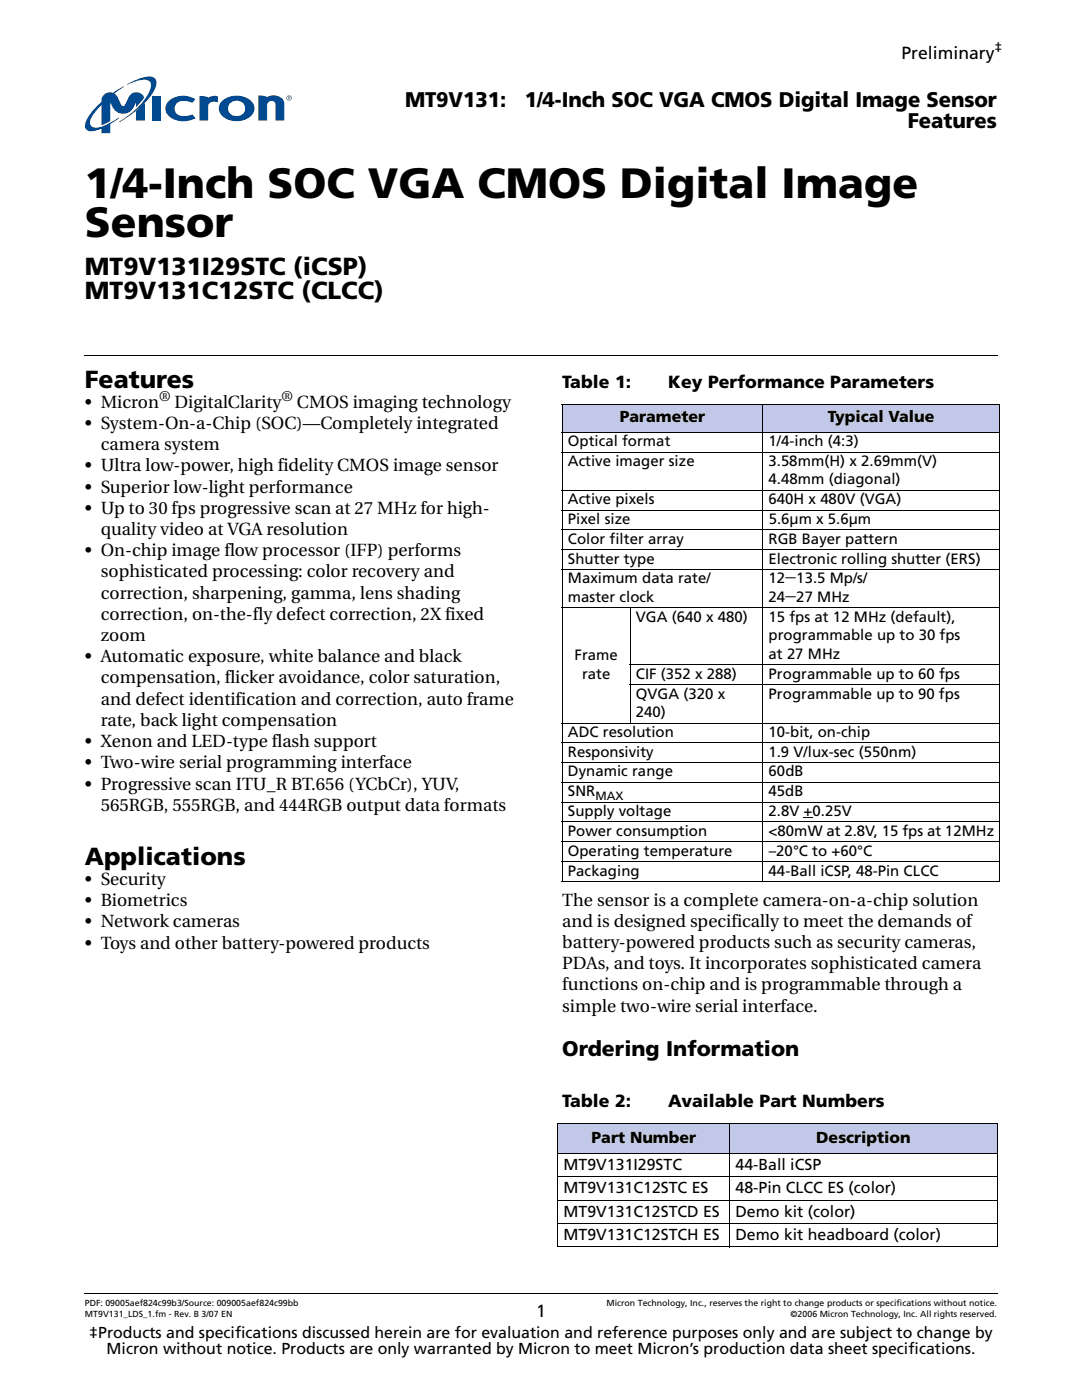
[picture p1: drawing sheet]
<svg xmlns="http://www.w3.org/2000/svg" width="216mm" height="279mm" viewBox="0 0 216 279" stroke-linecap="round" stroke-linejoin="round" font-family="sans-serif">
<defs><g id="words">
<g font-size="8.5">
<text x="16.9" y="39.5">1/4-Inch SOC VGA CMOS Digital Image</text>
<text x="16.9" y="47.3">Sensor</text>
</g>
<g font-size="4.9">
<text x="16.9" y="54.8">MT9V131I29STC (iCSP)</text>
<text x="16.9" y="59.7">MT9V131C12STC (CLCC)</text>
<text x="16.9" y="77.4">Features</text>
<text x="16.9" y="172.6">Applications</text>
</g>
<g font-size="4.2">
<text x="80.8" y="21.3">MT9V131:</text>
<text x="104.7" y="21.3">1/4-Inch SOC VGA CMOS Digital Image Sensor</text>
<text x="181.1" y="25.5">Features</text>
<text x="112.2" y="210.8">Ordering Information</text>
</g>
<g font-size="4">
<text x="156.7" y="116.4">−</text>
<text x="156.7" y="120.1">−</text>
</g>
<g font-size="3.5">
<text x="179.9" y="11.7">Preliminary</text>
<text x="112.2" y="77.5">Table 1:</text>
<text x="133.4" y="77.5">Key Performance Parameters</text>
<text x="16.9" y="81.4">• Micron</text>
<text x="34.8" y="81.4">DigitalClarity</text>
<text x="59.2" y="81.4">CMOS imaging technology</text>
<text x="16.9" y="85.6">• System-On-a-Chip (SOC)—Completely integrated</text>
<text x="20.1" y="89.8">camera system</text>
<text x="16.9" y="94.1">• Ultra low-power, high fidelity CMOS image sensor</text>
<text x="16.9" y="98.3">• Superior low-light performance</text>
<text x="16.9" y="102.5">• Up to 30 fps progressive scan at 27 MHz for high-</text>
<text x="20.1" y="106.8">quality video at VGA resolution</text>
<text x="16.9" y="111">• On-chip image flow processor (IFP) performs</text>
<text x="20.1" y="115.2">sophisticated processing: color recovery and</text>
<text x="20.1" y="119.5">correction, sharpening, gamma, lens shading</text>
<text x="20.1" y="123.7">correction, on-the-fly defect correction, 2X fixed</text>
<text x="20.1" y="127.9">zoom</text>
<text x="16.9" y="132.2">• Automatic exposure, white balance and black</text>
<text x="20.1" y="136.4">compensation, flicker avoidance, color saturation,</text>
<text x="20.1" y="140.6">and defect identification and correction, auto frame</text>
<text x="16.9" y="149.1">• Xenon and LED-type flash support</text>
<text x="20.1" y="144.9">rate, back light compensation</text>
<text x="16.9" y="153.3">• Two-wire serial programming interface</text>
<text x="16.9" y="157.6">• Progressive scan ITU_R BT.656 (YCbCr), YUV,</text>
<text x="20.1" y="161.8">565RGB, 555RGB, and 444RGB output data formats</text>
<text x="16.9" y="176.6">• Security</text>
<text x="16.9" y="180.9">• Biometrics</text>
<text x="16.9" y="185.1">• Network cameras</text>
<text x="112.2" y="180.7">The sensor is a complete camera-on-a-chip solution</text>
<text x="112.2" y="185">and is designed specifically to meet the demands of</text>
<text x="16.9" y="189.3">• Toys and other battery-powered products</text>
<text x="112.2" y="189.2">battery-powered products such as security cameras,</text>
<text x="112.2" y="193.4">PDAs, and toys. It incorporates sophisticated camera</text>
<text x="112.2" y="197.7">functions on-chip and is programmable through a</text>
<text x="112.2" y="201.9">simple two-wire serial interface.</text>
<text x="112.2" y="220.9">Table 2:</text>
<text x="133.4" y="220.9">Available Part Numbers</text>
<text x="107" y="262.8">1</text>
</g>
<g font-size="3.2">
<text x="123.7" y="84.3">Parameter</text>
<text x="165.2" y="84.3">Typical Value</text>
<text x="112.5" y="233.5">MT9V131I29STC</text>
<text x="118" y="228.1">Part Number</text>
<text x="146.8" y="233.5">44-Ball iCSP</text>
<text x="162.9" y="228.1">Description</text>
<text x="112.5" y="238.1">MT9V131C12STC ES</text>
<text x="146.8" y="238.1">48-Pin CLCC ES (color)</text>
<text x="112.5" y="242.8">MT9V131C12STCD ES</text>
<text x="146.7" y="242.8">Demo kit (color)</text>
<text x="112.5" y="247.4">MT9V131C12STCH ES</text>
<text x="146.7" y="247.4">Demo kit headboard (color)</text>
<text x="17.8" y="267.1">‡Products and specifications discussed herein are for evaluation and reference purposes only and are subject to change by</text>
<text x="21.3" y="270.3">Micron without notice. Products are only warranted by Micron to meet Micron’s production data sheet specifications.</text>
</g>
<g font-size="3">
<text x="113.3" y="89">Optical format</text>
<text x="153.4" y="89">1/4-inch (4:3)</text>
<text x="113.3" y="93">Active imager size</text>
<text x="153.3" y="93">3.58mm(H) x 2.69mm(V)</text>
<text x="113.3" y="100.6">Active pixels</text>
<text x="153.3" y="100.6">640H x 480V (VGA)</text>
<text x="153.4" y="96.7">4.48mm (diagonal)</text>
<text x="113.3" y="104.6">Pixel size</text>
<text x="153.4" y="104.6">5.6µm x 5.6µm</text>
<text x="113.3" y="108.5">Color filter array</text>
<text x="113.3" y="112.5">Shutter type</text>
<text x="153.3" y="108.5">RGB Bayer pattern</text>
<text x="153.4" y="112.5">Electronic rolling shutter (ERS)</text>
<text x="113.3" y="116.4">Maximum data rate/</text>
<text x="153.4" y="116.4">12</text>
<text x="158.9" y="116.4">13.5 Mp/s/</text>
<text x="113.3" y="120.1">master clock</text>
<text x="126.9" y="124.1">VGA (640 x 480)</text>
<text x="153.4" y="120.1">24</text>
<text x="153.4" y="124.1">15 fps at 12 MHz (default),</text>
<text x="158.9" y="120.1">27 MHz</text>
<text x="114.6" y="131.7">Frame</text>
<text x="153.4" y="127.8">programmable up to 30 fps</text>
<text x="153.4" y="131.5">at 27 MHz</text>
<text x="116.1" y="135.4">rate</text>
<text x="126.9" y="135.4">CIF (352 x 288)</text>
<text x="153.4" y="135.4">Programmable up to 60 fps</text>
<text x="126.9" y="139.4">QVGA (320 x</text>
<text x="126.9" y="143.1">240)</text>
<text x="153.4" y="139.4">Programmable up to 90 fps</text>
<text x="113.3" y="147.1">ADC resolution</text>
<text x="153.4" y="147.1">10-bit, on-chip</text>
<text x="113.3" y="151">Responsivity</text>
<text x="113.3" y="155">Dynamic range</text>
<text x="153.3" y="151">1.9 V/lux-sec (550nm)</text>
<text x="153.4" y="155">60dB</text>
<text x="113.3" y="158.9">SNR</text>
<text x="153.4" y="158.9">45dB</text>
<text x="113.3" y="166.8">Power consumption</text>
<text x="113.3" y="162.9">Supply voltage</text>
<text x="153.4" y="162.9">2.8V +0.25V</text>
<text x="153.4" y="166.8">&lt;80mW at 2.8V, 15 fps at 12MHz</text>
<text x="113.3" y="170.8">Operating temperature</text>
<text x="153.4" y="170.8">–20°C to +60°C</text>
<text x="113.3" y="174.7">Packaging</text>
<text x="153.4" y="174.7">44-Ball iCSP, 48-Pin CLCC</text>
</g>
<g font-size="2.8">
<text x="198.5" y="10.3">‡</text>
<text x="31.7" y="80">®</text>
<text x="56.2" y="80">®</text>
</g>
<text font-size="2.4" x="118.8" y="159.7">MAX</text>
<g font-size="1.8">
<text x="16.9" y="260.7">PDF: 09005aef824c99b3/Source: 009005aef824c99bb</text>
<text x="16.9" y="262.8">MT9V131_LDS_1.fm - Rev. B 3/07 EN</text>
<text x="121" y="260.7">Micron Technology, Inc., reserves the right to change products or specifications without notice.</text>
<text x="157.8" y="262.8">©2006 Micron Technology, Inc. All rights reserved.</text>
</g>
</g></defs>
<path d="M16.8 258.1l.1 .2z" fill="#000"/>
<path d="M16.9 258.2h182.2" fill="none" stroke="#000" stroke-width=".2"/>
<g fill="#fff">
<path d="M16.9 28h182.1v1.7h-182.1z"/>
<path d="M16.9 15.3h41.5v11.3h-41.5z"/>
</g>
<g fill="#014990">
<path d="M33.8 20a4.6 4.6 0 0 1 5.2-.2l-.6 .7a2.9 2.9 0 0 0-3.3 .3 1.6 1.6 0 0 0 .1 1.8 1.6 1.6 0 0 0 1.8 .6l1.4-.4 .6 .8a4.7 4.7 0 0 1-5.6-.8 2.01 2.01 0 0 1 .4-2.8z"/>
<path d="M51.5 19.1a2.24 2.24 0 0 1 1.8 .3l.6-.3a2.42 2.42 0 0 1 2.7 1.1l.1 3.9h-1.7v-3.3a.85 .85 0 0 0-1-.7 .85 .85 0 0 0-.7 .9v3.1h-1.8z"/>
<path d="M30.4 19.2h1.7v4.9h-1.7z"/>
<path d="M39.8 19.2l1.3 .1 .4 .2 1-.4 1 .1v1.2a1.37 1.37 0 0 0-2 .7v3h-1.7z"/>
<path d="M27.1 22.1l1.8-1.6v3.6h-1.8z"/>
<path d="M46.1 20.5a1.68 1.68 0 0 1 2.1-.1 1.68 1.68 0 0 1 .5 2.1 1.69 1.69 0 0 1-2.3 .5 1.69 1.69 0 0 1-.6-2.2zM44.5 20a2.11 2.11 0 0 0 .5 3.7 4.4 4.4 0 0 0 5.4-.9 2.13 2.13 0 0 0-1-3.2 4.6 4.6 0 0 0-4.9 .4z"/>
</g>
<path d="M25.4 16.8a9.2 9.2 0 0 1 4.9-1.5 1.26 1.26 0 0 1 .8 1.8 14 14 0 0 1-4.9 5.7l-2.5 1.6 .4-.4a14.8 14.8 0 0 0 5.9-6.3 1.22 1.22 0 0 0-.1-1.3 1.22 1.22 0 0 0-1.3-.5l-1.2 .2-2 .8z" fill="#00817a"/>
<g fill="#014990">
<path d="M20.7 18.9a2.18 2.18 0 0 1 1.9-.4l2.1-1.3-1.9 1.5 .7 .7 .8 1.6 .4 .1 .3-.2a3.3 3.3 0 0 1 1.5-2.3 1.55 1.55 0 0 1 2.2 1l-1.6 1.8v-1a2.8 2.8 0 0 1-2.5 2.3 2.35 2.35 0 0 1-2.2-1.5l-.4-.8v3.8l-1.8 .8v-4.1l-.7 .8a5 5 0 0 0-1.5 3 1.14 1.14 0 0 0 1.4 .8 18 18 0 0 0 4.4-2l-1.8 1.3v1.8h-1.8v-.9a3.7 3.7 0 0 1-2.8 .3 1.36 1.36 0 0 1-.2-1.8 11.1 11.1 0 0 1 3-3.9 1.78 1.78 0 0 1 .5-1.4z"/>
<path d="M57.1 19.6a.55 .55 0 0 1 1.1 0 .55 .55 0 0 1-1.1 0zM57.2 19.6a.45 .45 0 0 0 .9 0 .45 .45 0 0 0-.9 0zM57.5 19.2l.4 .1-.1 .3 .2 .3-.3-.3-.2 .3zM57.6 19.3v.2h.2v-.2z"/>
</g>
<path d="M16.8 70.8l.1 .2z" fill="#000"/>
<path d="M16.9 70.9h182.2" fill="none" stroke="#000" stroke-width=".2"/>
<g fill="#c2c8e8">
<path d="M112.2 80.8h40v5.5h-40z"/>
<path d="M152.2 80.8h47.2v5.5h-47.2z"/>
</g>
<path d="M160.3 163h1.8v.2h-1.8z" fill="#000"/>
<g fill="#c2c8e8">
<path d="M111.3 224.2h34.3v6h-34.3z"/>
<path d="M145.6 224.2h53.4v6h-53.4z"/>
</g>
<g fill="none" stroke="#000" stroke-width=".2">
<path d="M112.1 80.8h87.4M112.1 86.3h87.4M112.1 90.2h87.4M112.1 97.9h87.4M112.2 80.9v94.9M152.2 80.7v95.3M199.4 80.9v94.9M112.1 101.8h87.4M112.1 105.8h87.4M112.1 109.7h87.4M112.1 113.7h87.4M112.1 121.3h87.4"/>
<path d="M125.7 132.7h73.8M125.7 136.6h73.8M125.8 121.2v23.2M112.1 144.3h87.4M112.1 148.2h87.4M112.1 152.2h87.4M112.1 156.1h87.4M112.1 160.1h87.4M112.1 164h87.4M112.1 168h87.4M112.1 171.9h87.4M112.1 175.9h87.4"/>
<path d="M111.3 224.2h87.8M111.3 230.2h87.8M111.3 234.9h87.8M111.3 239.5h87.8M111.3 224.3v24.5M145.6 224.1v24.8M199 224.3v24.5M111.3 244.2h87.8M111.3 248.9h87.8"/>
</g>
<use href="#words"/>
</svg>
